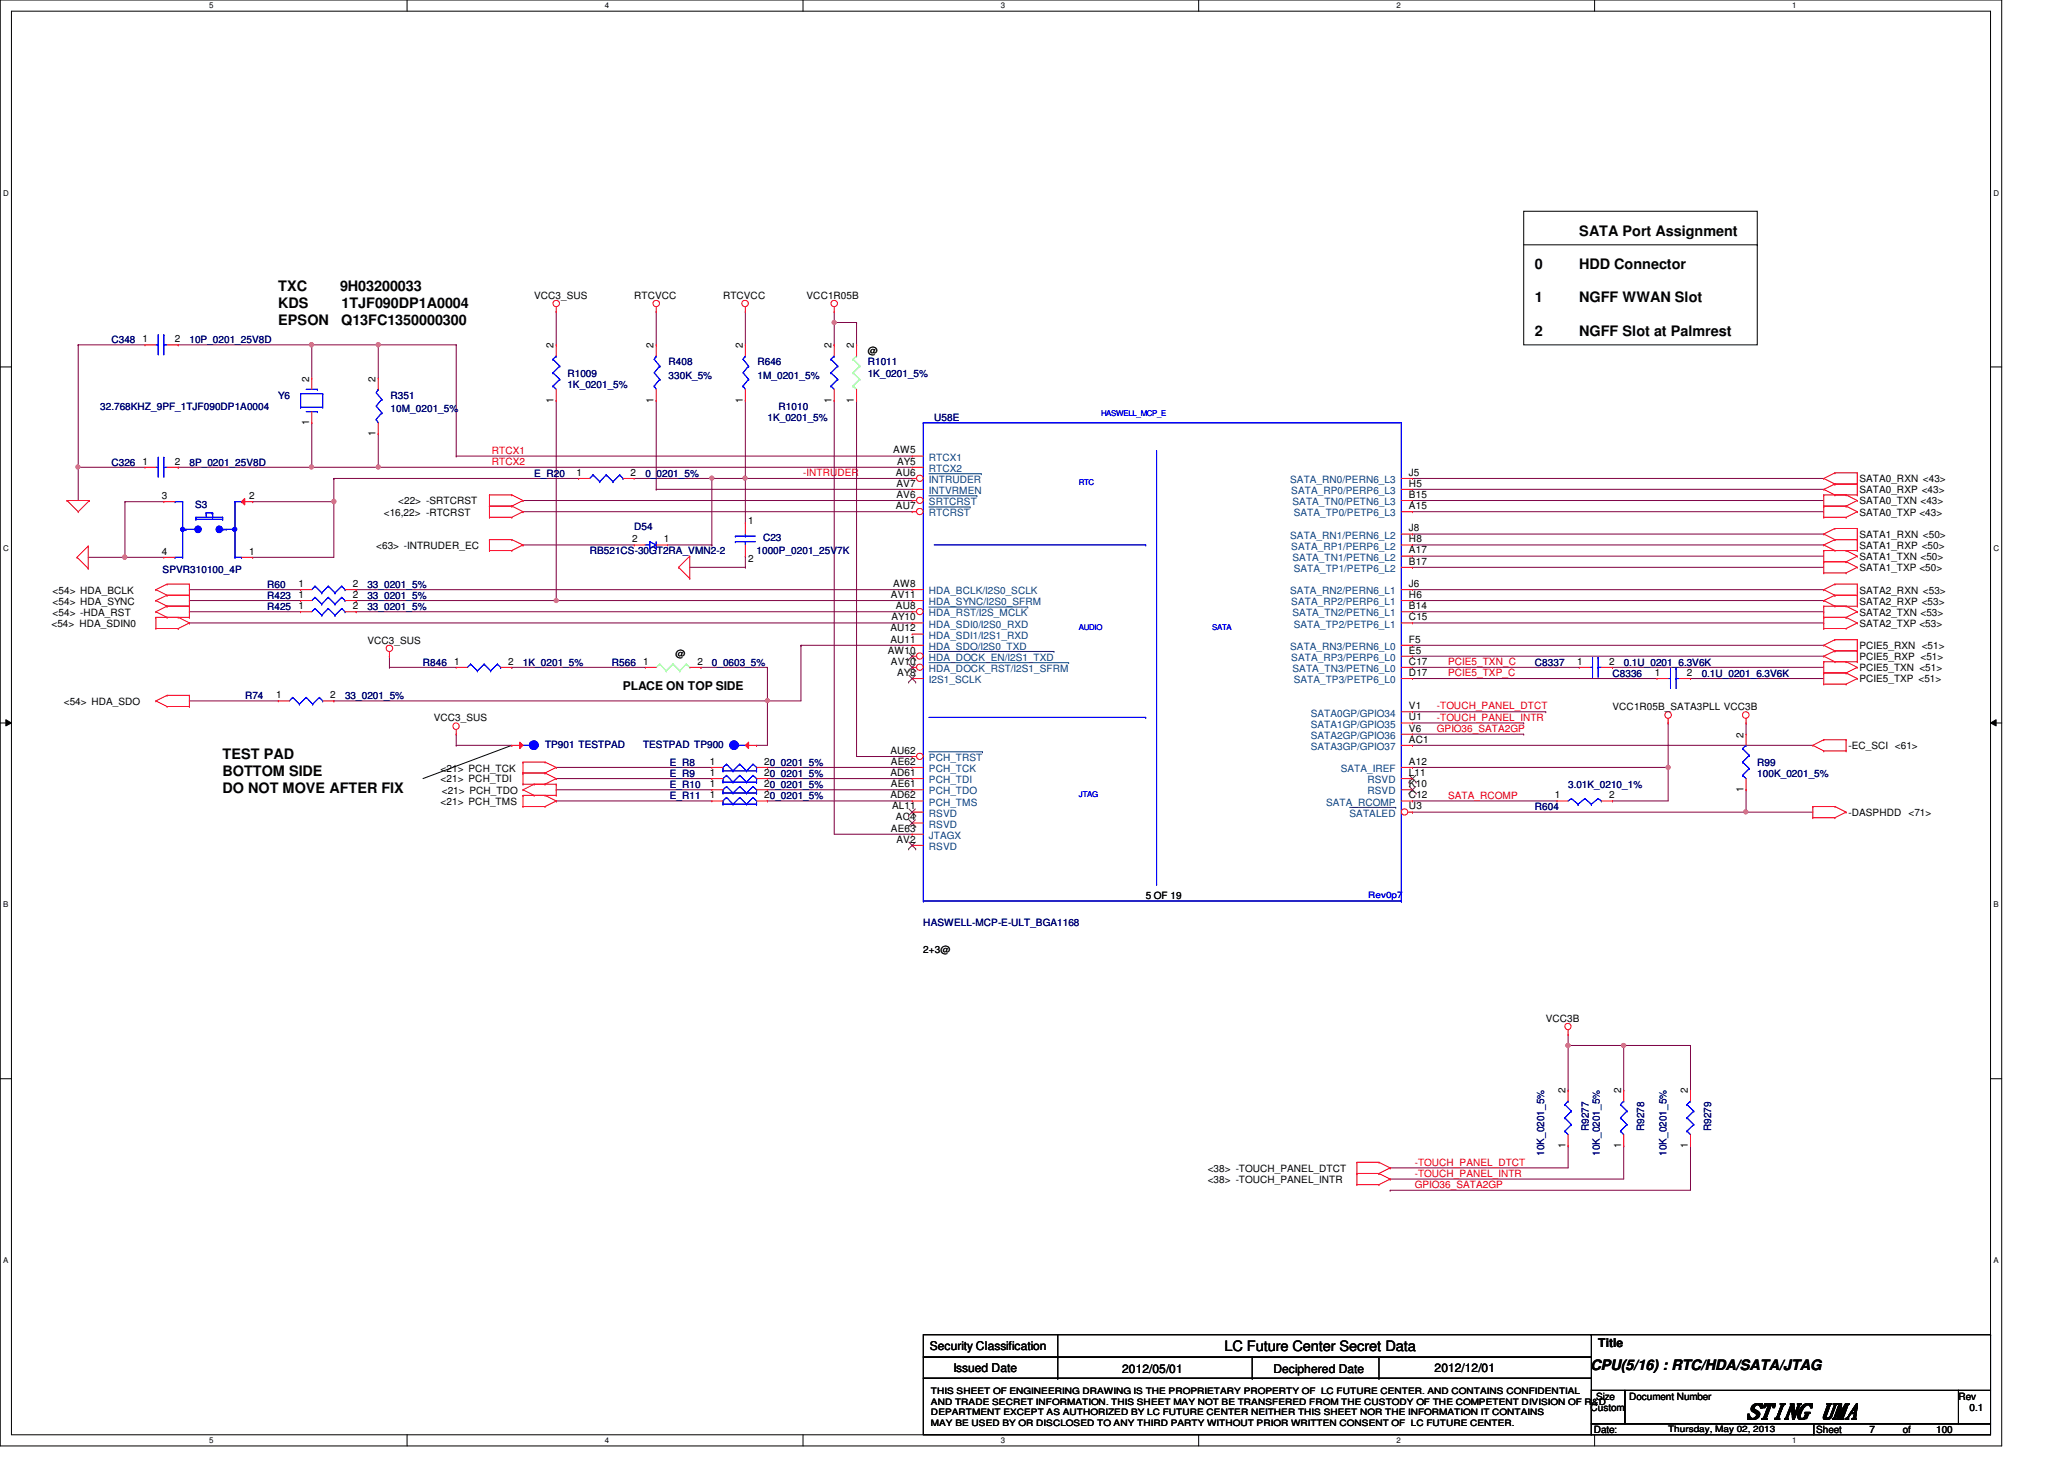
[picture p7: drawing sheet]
<svg xmlns="http://www.w3.org/2000/svg" width="297mm" height="210mm" viewBox="0 0 297 210" stroke-linecap="round" stroke-linejoin="round" font-family="sans-serif">
<defs><g id="words">
<text font-size="3" x="251.4" y="204">STING UMA</text>
<g font-size="2.1">
<text x="227.3" y="33.9">SATA Port Assignment</text>
<text x="40" y="41.9">TXC</text>
<text x="48.9" y="41.9">9H03200033</text>
<text x="220.9" y="38.7">0</text>
<text x="227.3" y="38.7">HDD Connector</text>
<text x="40" y="44.4">KDS</text>
<text x="40" y="46.8">EPSON</text>
<text x="49.1" y="46.8">Q13FC1350000300</text>
<text x="49.1" y="44.4">1TJF090DP1A0004</text>
<text x="220.9" y="43.5">1</text>
<text x="227.3" y="43.5">NGFF WWAN Slot</text>
<text x="220.9" y="48.3">2</text>
<text x="227.3" y="48.3">NGFF Slot at Palmrest</text>
<text x="32" y="109.1">TEST PAD</text>
<text x="32" y="111.6">BOTTOM SIDE</text>
<text x="32" y="114">DO NOT MOVE AFTER FIX</text>
<text x="176.2" y="194.4">LC Future Center Secret Data</text>
<text x="228.9" y="197.1">CPU(5/16) : RTC/HDA/SATA/JTAG</text>
</g>
<g font-size="1.7">
<text x="89.7" y="99.2">PLACE ON TOP SIDE</text>
<text x="133.8" y="194.3">Security Classification</text>
<text x="137.2" y="197.3">Issued Date</text>
<text x="161.5" y="197.5">2012/05/01</text>
<text x="183.3" y="197.5">Deciphered Date</text>
<text x="206.5" y="197.3">2012/12/01</text>
<text x="230" y="193.8">Title</text>
</g>
<g font-size="1.4">
<text x="76.9" y="43">VCC3_SUS</text>
<text x="91.3" y="43">RTCVCC</text>
<text x="104.1" y="43">RTCVCC</text>
<text x="116.1" y="43">VCC1R05B</text>
<text x="20.5" y="49.2">1</text>
<text x="25.1" y="49.2">2</text>
<text x="79.7" y="50.1" transform="rotate(-90 79.7 50.1)">2</text>
<text x="94.1" y="50.1" transform="rotate(-90 94.1 50.1)">2</text>
<text x="106.9" y="50.1" transform="rotate(-90 106.9 50.1)">2</text>
<text x="119.7" y="50.1" transform="rotate(-90 119.7 50.1)">2</text>
<text x="122.9" y="50.1" transform="rotate(-90 122.9 50.1)">2</text>
<text x="124.9" y="51">@</text>
<text x="44.5" y="54.9" transform="rotate(-90 44.5 54.9)">2</text>
<text x="54.1" y="54.9" transform="rotate(-90 54.1 54.9)">2</text>
<text x="79.7" y="57.9" transform="rotate(-90 79.7 57.9)">1</text>
<text x="94.1" y="57.9" transform="rotate(-90 94.1 57.9)">1</text>
<text x="106.9" y="57.9" transform="rotate(-90 106.9 57.9)">1</text>
<text x="119.7" y="57.9" transform="rotate(-90 119.7 57.9)">1</text>
<text x="122.9" y="57.9" transform="rotate(-90 122.9 57.9)">1</text>
<text x="44.5" y="61.1" transform="rotate(-90 44.5 61.1)">1</text>
<text x="54.1" y="62.7" transform="rotate(-90 54.1 62.7)">1</text>
<text x="128.6" y="65.2">AW5</text>
<text x="20.5" y="66.8">1</text>
<text x="23.3" y="71.8">3</text>
<text x="25.1" y="66.8">2</text>
<text x="35.9" y="71.8">2</text>
<text x="83" y="68.5">1</text>
<text x="90.8" y="68.5">2</text>
<text x="128.9" y="68.5">AU6</text>
<text x="129" y="70">AV7</text>
<text x="129" y="71.6">AV6</text>
<text x="129.1" y="66.8">AY5</text>
<text x="202.8" y="68.5">J5</text>
<text x="202.8" y="70">H5</text>
<text x="202.8" y="71.6">B15</text>
<text x="267.6" y="69.4">SATA0_RXN &lt;43&gt;</text>
<text x="267.6" y="71">SATA0_RXP &lt;43&gt;</text>
<text x="55.2" y="74.2">&lt;16,22&gt; -RTCRST</text>
<text x="57.3" y="72.6">&lt;22&gt; -SRTCRST</text>
<text x="107.7" y="75.4">1</text>
<text x="128.9" y="73.2">AU7</text>
<text x="202.8" y="73.2">A15</text>
<text x="202.8" y="76.5">J8</text>
<text x="267.6" y="74.2">SATA0_TXP &lt;43&gt;</text>
<text x="267.6" y="72.6">SATA0_TXN &lt;43&gt;</text>
<text x="267.6" y="77.4">SATA1_RXN &lt;50&gt;</text>
<text x="23.3" y="79.8">4</text>
<text x="35.9" y="79.8">1</text>
<text x="54.1" y="79">&lt;63&gt; -INTRUDER_EC</text>
<text x="91" y="78">2</text>
<text x="95.5" y="78">1</text>
<text x="107.7" y="80.9">2</text>
<text x="202.8" y="78">H8</text>
<text x="202.8" y="79.6">A17</text>
<text x="202.8" y="81.2">B17</text>
<text x="267.6" y="82.2">SATA1_TXP &lt;50&gt;</text>
<text x="267.6" y="80.6">SATA1_TXN &lt;50&gt;</text>
<text x="267.6" y="79">SATA1_RXP &lt;50&gt;</text>
<text x="7.6" y="85.4">&lt;54&gt; HDA_BCLK</text>
<text x="7.6" y="87">&lt;54&gt; HDA_SYNC</text>
<text x="7.6" y="88.6">&lt;54&gt; -HDA_RST</text>
<text x="43" y="84.5">1</text>
<text x="43" y="86">1</text>
<text x="43" y="87.6">1</text>
<text x="50.8" y="84.5">2</text>
<text x="50.8" y="86">2</text>
<text x="50.8" y="87.6">2</text>
<text x="128.2" y="86">AV11</text>
<text x="128.3" y="89.2">AY10</text>
<text x="128.6" y="84.5">AW8</text>
<text x="128.9" y="87.6">AU8</text>
<text x="202.8" y="86">H6</text>
<text x="202.8" y="84.5">J6</text>
<text x="202.8" y="87.6">B14</text>
<text x="202.8" y="89.2">C15</text>
<text x="267.6" y="88.6">SATA2_TXN &lt;53&gt;</text>
<text x="267.6" y="85.4">SATA2_RXN &lt;53&gt;</text>
<text x="267.6" y="87">SATA2_RXP &lt;53&gt;</text>
<text x="7.4" y="90.2">&lt;54&gt; HDA_SDIN0</text>
<text x="52.9" y="92.6">VCC3_SUS</text>
<text x="65.4" y="95.6">1</text>
<text x="73.1" y="95.6">2</text>
<text x="92.5" y="95.6">1</text>
<text x="97.2" y="94.5">@</text>
<text x="100.4" y="95.6">2</text>
<text x="127.8" y="94">AW10</text>
<text x="128.1" y="92.5">AU11</text>
<text x="128.1" y="90.8">AU12</text>
<text x="128.2" y="95.6">AV10</text>
<text x="202.8" y="92.5">F5</text>
<text x="202.8" y="94">E5</text>
<text x="202.8" y="95.6">C17</text>
<text x="227" y="95.6">1</text>
<text x="231.6" y="95.6">2</text>
<text x="267.6" y="95">PCIE5_RXP &lt;51&gt;</text>
<text x="267.6" y="93.4">PCIE5_RXN &lt;51&gt;</text>
<text x="267.6" y="90.2">SATA2_TXP &lt;53&gt;</text>
<text x="9.2" y="101.4">&lt;54&gt; HDA_SDO</text>
<text x="39.7" y="100.5">1</text>
<text x="47.5" y="100.5">2</text>
<text x="129.1" y="97.2">AY8</text>
<text x="202.8" y="97.2">D17</text>
<text x="238.2" y="97.2">1</text>
<text x="242.8" y="97.2">2</text>
<text x="267.6" y="96.6">PCIE5_TXN &lt;51&gt;</text>
<text x="267.6" y="98.2">PCIE5_TXP &lt;51&gt;</text>
<text x="62.4" y="103.8">VCC3_SUS</text>
<text x="202.8" y="102">V1</text>
<text x="202.8" y="103.6">U1</text>
<text x="202.8" y="105.2">V6</text>
<text x="202.8" y="106.8">AC1</text>
<text x="232.1" y="102.2">VCC1R05B_SATA3PLL VCC3B</text>
<text x="250.9" y="106.1" transform="rotate(-90 250.9 106.1)">2</text>
<text x="266" y="107.8">-EC_SCI &lt;61&gt;</text>
<text x="63.4" y="111">&lt;21&gt; PCH_TCK</text>
<text x="63.4" y="112.6">&lt;21&gt; PCH_TDI</text>
<text x="102.1" y="110">1</text>
<text x="102.1" y="111.6">1</text>
<text x="102.1" y="113.2">1</text>
<text x="110" y="110">20_0201_5%</text>
<text x="110" y="111.6">20_0201_5%</text>
<text x="110" y="113.2">20_0201_5%</text>
<text x="128.1" y="108.5">AU62</text>
<text x="128.1" y="111.6">AD61</text>
<text x="128.2" y="110">AE62</text>
<text x="128.2" y="113.2">AE61</text>
<text x="202.8" y="110">A12</text>
<text x="202.8" y="113.2">K10</text>
<text x="202.8" y="111.6">L11</text>
<text x="250.9" y="113.9" transform="rotate(-90 250.9 113.9)">1</text>
<text x="63.4" y="115.8">&lt;21&gt; PCH_TMS</text>
<text x="63.6" y="114.2">&lt;21&gt; PCH_TDO</text>
<text x="102.1" y="114.9">1</text>
<text x="110" y="114.9">20_0201_5%</text>
<text x="128.1" y="114.9">AD62</text>
<text x="128.2" y="119.6">AE63</text>
<text x="128.4" y="116.5">AL11</text>
<text x="128.9" y="118">AC4</text>
<text x="202.8" y="114.9">C12</text>
<text x="202.8" y="116.5">U3</text>
<text x="223.8" y="114.9">1</text>
<text x="231.6" y="114.9">2</text>
<text x="266" y="117.4">-DASPHDD</text>
<text x="274.7" y="117.4">&lt;71&gt;</text>
<text x="129" y="121.2">AV2</text>
<text x="164.9" y="129.4">5 OF 19</text>
<text x="132.9" y="137.1">2+3@</text>
<text x="222.5" y="147">VCC3B</text>
<text x="225.3" y="157.3" transform="rotate(-90 225.3 157.3)">2</text>
<text x="233.3" y="157.3" transform="rotate(-90 233.3 157.3)">2</text>
<text x="242.9" y="157.3" transform="rotate(-90 242.9 157.3)">2</text>
<text x="225.3" y="165.1" transform="rotate(-90 225.3 165.1)">1</text>
<text x="233.3" y="165.1" transform="rotate(-90 233.3 165.1)">1</text>
<text x="242.9" y="165.1" transform="rotate(-90 242.9 165.1)">1</text>
<text x="173.8" y="168.6">&lt;38&gt; -TOUCH_PANEL_DTCT</text>
<text x="173.8" y="170.2">&lt;38&gt; -TOUCH_PANEL_INTR</text>
<text x="228.9" y="203">Custom</text>
<text x="229.7" y="201.4">Size</text>
<text x="234.5" y="201.4">Document Number</text>
<text x="281.9" y="201.4">Rev</text>
<text x="283.5" y="203">0.1</text>
<text x="229.4" y="206.2">Date:</text>
<text x="261.4" y="206.2">Sheet</text>
<text x="269" y="206.2">7</text>
<text x="273.9" y="206.2">of</text>
<text x="278.6" y="206.2">100</text>
</g>
<g font-size="1.4" fill="#000080">
<text x="16" y="49.4">C348</text>
<text x="27.3" y="49.4">10P_0201_25V8D</text>
<text x="96.2" y="52.6">R408</text>
<text x="109" y="52.6">R646</text>
<text x="124.9" y="52.6">R1011</text>
<text x="14.4" y="59">32.768KHZ_9PF_1TJF090DP1A0004</text>
<text x="40" y="57.4">Y6</text>
<text x="56.2" y="57.4">R351</text>
<text x="56.2" y="59.3">10M_0201_5%</text>
<text x="81.7" y="54.2">R1009</text>
<text x="81.7" y="55.8">1K_0201_5%</text>
<text x="96.2" y="54.5">330K_5%</text>
<text x="109" y="54.5">1M_0201_5%</text>
<text x="112.1" y="59">R1010</text>
<text x="124.9" y="54.2">1K_0201_5%</text>
<text x="110.4" y="60.6">1K_0201_5%</text>
<text x="134.4" y="60.6">U58E</text>
<text x="16" y="67">C326</text>
<text x="27.3" y="67">8P_0201_25V8D</text>
<text x="76.9" y="68.6">E_R20</text>
<text x="92.9" y="68.6">0_0201_5%</text>
<text x="28.1" y="73.1">S3</text>
<text x="91.3" y="76.2">D54</text>
<text x="109.8" y="77.9">C23</text>
<text x="23.4" y="82.5">SPVR310100_4P</text>
<text x="84.9" y="79.8">RB521CS-30GT2RA_VMN2-2</text>
<text x="108.9" y="79.8">1000P_0201_25V7K</text>
<text x="38.4" y="84.6">R60</text>
<text x="38.4" y="86.2">R423</text>
<text x="38.4" y="87.8">R425</text>
<text x="52.9" y="86.2">33_0201_5%</text>
<text x="52.9" y="87.8">33_0201_5%</text>
<text x="52.9" y="84.6">33_0201_5%</text>
<text x="60.9" y="95.8">R846</text>
<text x="75.3" y="95.8">1K_0201_5%</text>
<text x="88" y="95.8">R566</text>
<text x="102.4" y="95.8">0_0603_5%</text>
<text x="220.9" y="95.8">C8337</text>
<text x="233.7" y="95.8">0.1U_0201_6.3V6K</text>
<text x="35.3" y="100.6">R74</text>
<text x="49.7" y="100.6">33_0201_5%</text>
<text x="232.1" y="97.4">C8336</text>
<text x="244.9" y="97.4">0.1U_0201_6.3V6K</text>
<text x="78.4" y="107.6">TP901 TESTPAD</text>
<text x="92.5" y="107.6">TESTPAD TP900</text>
<text x="96.4" y="110.2">E_R8</text>
<text x="96.4" y="111.8">E_R9</text>
<text x="96.4" y="113.4">E_R10</text>
<text x="225.7" y="113.4">3.01K_0210_1%</text>
<text x="252.9" y="110.2">R99</text>
<text x="252.9" y="111.8">100K_0201_5%</text>
<text x="96.4" y="115">E_R11</text>
<text x="220.9" y="116.6">R604</text>
<text x="132.9" y="133.2">HASWELL-MCP-E-ULT_BGA1168</text>
<text x="222.2" y="166.3" transform="rotate(-90 222.2 166.3)">10K_0201_5%</text>
<text x="228.6" y="162.7" transform="rotate(-90 228.6 162.7)">R9277</text>
<text x="230.2" y="166.3" transform="rotate(-90 230.2 166.3)">10K_0201_5%</text>
<text x="236.6" y="162.7" transform="rotate(-90 236.6 162.7)">R9278</text>
<text x="239.8" y="166.3" transform="rotate(-90 239.8 166.3)">10K_0201_5%</text>
<text x="246.2" y="162.7" transform="rotate(-90 246.2 162.7)">R9279</text>
</g>
<g font-size="1.4" fill="#f00">
<text x="70.8" y="65.3">RTCX1</text>
<text x="70.8" y="66.9">RTCX2</text>
<text x="115.6" y="68.5">-INTRUDER</text>
<text x="208.4" y="95.7">PCIE5_TXN_C</text>
<text x="208.4" y="97.3">PCIE5_TXP_C</text>
<text x="206.8" y="102.1">-TOUCH_PANEL_DTCT</text>
<text x="206.8" y="103.7">-TOUCH_PANEL_INTR</text>
<text x="206.8" y="105.3">GPIO36_SATA2GP</text>
<text x="208.4" y="114.9">SATA_RCOMP</text>
<text x="203.6" y="167.7">-TOUCH_PANEL_DTCT</text>
<text x="203.6" y="169.3">-TOUCH_PANEL_INTR</text>
<text x="203.6" y="170.9">GPIO36_SATA2GP</text>
</g>
<g font-size="1.4" fill="#004080">
<text x="133.7" y="71.1">INTVRMEN</text>
<text x="133.7" y="66.3">RTCX1</text>
<text x="133.7" y="69.5">INTRUDER</text>
<text x="133.7" y="67.9">RTCX2</text>
<text x="185.7" y="69.5">SATA_RN0/PERN6_L3</text>
<text x="185.8" y="71.1">SATA_RP0/PERP6_L3</text>
<text x="133.7" y="72.7">SRTCRST</text>
<text x="133.7" y="74.3">RTCRST</text>
<text x="185.7" y="77.5">SATA_RN1/PERN6_L2</text>
<text x="186" y="72.7">SATA_TN0/PETN6_L3</text>
<text x="186.2" y="74.3">SATA_TP0/PETP6_L3</text>
<text x="185.8" y="79.1">SATA_RP1/PERP6_L2</text>
<text x="186" y="80.7">SATA_TN1/PETN6_L2</text>
<text x="186.2" y="82.3">SATA_TP1/PETP6_L2</text>
<text x="133.7" y="85.5">HDA_BCLK/I2S0_SCLK</text>
<text x="133.7" y="87.1">HDA_SYNC/I2S0_SFRM</text>
<text x="133.7" y="88.7">HDA_RST/I2S_MCLK</text>
<text x="185.7" y="85.5">SATA_RN2/PERN6_L1</text>
<text x="185.8" y="87.1">SATA_RP2/PERP6_L1</text>
<text x="186" y="88.7">SATA_TN2/PETN6_L1</text>
<text x="133.7" y="90.3">HDA_SDI0/I2S0_RXD</text>
<text x="133.7" y="93.5">HDA_SDO/I2S0_TXD</text>
<text x="133.7" y="91.9">HDA_SDI1/I2S1_RXD</text>
<text x="133.7" y="95.1">HDA_DOCK_EN/I2S1_TXD</text>
<text x="185.7" y="93.5">SATA_RN3/PERN6_L0</text>
<text x="185.8" y="95.1">SATA_RP3/PERP6_L0</text>
<text x="186.2" y="90.3">SATA_TP2/PETP6_L1</text>
<text x="133.7" y="98.3">I2S1_SCLK</text>
<text x="133.7" y="96.7">HDA_DOCK_RST/I2S1_SFRM</text>
<text x="186" y="96.7">SATA_TN3/PETN6_L0</text>
<text x="186.2" y="98.3">SATA_TP3/PETP6_L0</text>
<text x="188.6" y="103.1">SATA0GP/GPIO34</text>
<text x="188.6" y="104.7">SATA1GP/GPIO35</text>
<text x="188.6" y="106.3">SATA2GP/GPIO36</text>
<text x="188.6" y="107.9">SATA3GP/GPIO37</text>
<text x="133.7" y="109.5">PCH_TRST</text>
<text x="133.7" y="111.1">PCH_TCK</text>
<text x="133.7" y="112.7">PCH_TDI</text>
<text x="193" y="111.1">SATA_IREF</text>
<text x="196.8" y="112.7">RSVD</text>
<text x="133.7" y="117.5">RSVD</text>
<text x="133.7" y="119.1">RSVD</text>
<text x="133.7" y="114.3">PCH_TDO</text>
<text x="133.7" y="115.9">PCH_TMS</text>
<text x="190.8" y="115.9">SATA_RCOMP</text>
<text x="194.2" y="117.5">SATALED</text>
<text x="196.8" y="114.3">RSVD</text>
<text x="133.7" y="120.7">JTAGX</text>
<text x="133.7" y="122.3">RSVD</text>
</g>
<text font-size="1.3" fill="#00f" x="196.9" y="129.2">Rev0p7</text>
<g font-size="1.3">
<text x="134" y="200.6">THIS SHEET OF ENGINEERING DRAWING IS THE PROPRIETARY PROPERTY OF LC FUTURE CENTER. AND CONTAINS CONFIDENTIAL</text>
<text x="134" y="202.1">AND TRADE SECRET INFORMATION. THIS SHEET MAY NOT BE TRANSFERED FROM THE CUSTODY OF THE COMPETENT DIVISION OF R&amp;D</text>
<text x="134" y="203.6">DEPARTMENT EXCEPT AS AUTHORIZED BY LC FUTURE CENTER NEITHER THIS SHEET NOR THE INFORMATION IT CONTAINS</text>
<text x="134" y="205.1">MAY BE USED BY OR DISCLOSED TO ANY THIRD PARTY WITHOUT PRIOR WRITTEN CONSENT OF LC FUTURE CENTER.</text>
<text x="240.1" y="206">Thursday, May 02, 2013</text>
</g>
<g font-size="1.1">
<text x="30.1" y="1.1">5</text>
<text x="87" y="1.1">4</text>
<text x="144" y="1.1">3</text>
<text x="201" y="1.1">2</text>
<text x="257.9" y="1.1">1</text>
<text x=".5" y="28.2">D</text>
<text x="286.9" y="28.2">D</text>
<text x=".5" y="79.3">C</text>
<text x="286.9" y="79.3">C</text>
<text x=".5" y="130.6">B</text>
<text x="286.9" y="130.6">B</text>
<text x=".5" y="181.7">A</text>
<text x="286.9" y="181.7">A</text>
<text x="30.1" y="207.6">5</text>
<text x="87" y="207.6">4</text>
<text x="144" y="207.6">3</text>
<text x="201" y="207.6">2</text>
<text x="257.9" y="207.6">1</text>
</g>
<g font-size="1.1" fill="#00f">
<text x="158.5" y="59.9">HASWELL_MCP_E</text>
<text x="155.3" y="69.8">RTC</text>
<text x="155.3" y="90.6">AUDIO</text>
<text x="174.5" y="90.6">SATA</text>
<text x="155.3" y="114.6">JTAG</text>
</g>
</g></defs>
<path d="M0 0h288.1v208h-288.1zM1.6 1.6h284.9v204.8h-284.9z" fill="none" stroke="#000" stroke-width=".14"/>
<g fill="#fff">
<path d="M30.1 .2h.6v1.2h-.6z"/>
<path d="M30.1 206.6h.6v1.2h-.6z"/>
</g>
<path d="M58.6 0v1.6M58.6 206.4v1.6" fill="none" stroke="#000" stroke-width=".14"/>
<g fill="#fff">
<path d="M87 .2h.6v1.2h-.6z"/>
<path d="M87 206.6h.6v1.2h-.6z"/>
</g>
<path d="M115.6 0v1.6M115.6 206.4v1.6" fill="none" stroke="#000" stroke-width=".14"/>
<g fill="#fff">
<path d="M144 .2h.6v1.2h-.6z"/>
<path d="M144 206.6h.6v1.2h-.6z"/>
</g>
<path d="M172.5 0v1.6M172.5 206.4v1.6" fill="none" stroke="#000" stroke-width=".14"/>
<g fill="#fff">
<path d="M201 .2h.5v1.2h-.5z"/>
<path d="M201 206.6h.5v1.2h-.5z"/>
</g>
<path d="M229.5 0v1.6M229.5 206.4v1.6" fill="none" stroke="#000" stroke-width=".14"/>
<g fill="#fff">
<path d="M257.9 .2h.6v1.2h-.6z"/>
<path d="M257.9 206.6h.6v1.2h-.6z"/>
<path d="M.5 27.2h.7v1.2h-.7z"/>
<path d="M286.9 27.2h.8v1.2h-.8z"/>
<path d="M.5 78.4h.7v1.1h-.7z"/>
<path d="M286.9 78.4h.8v1.1h-.8z"/>
</g>
<path d="M0 52.8h1.6M286.5 52.8h1.6" fill="none" stroke="#000" stroke-width=".14"/>
<g fill="#fff">
<path d="M.5 129.6h.7v1.2h-.7z"/>
<path d="M286.9 129.6h.7v1.2h-.7z"/>
</g>
<path d="M0 104h1.6M.8 103.5l.8 .5-.8 .4zM286.5 104l.8-.5v.9zM286.5 104h1.6" fill="none" stroke="#000" stroke-width=".14"/>
<path d="M.8 103.5l.8 .5-.8 .4zM286.5 104l.8-.5v.9z" fill="#000"/>
<g fill="#fff">
<path d="M.5 180.8h.7v1.1h-.7z"/>
<path d="M286.9 180.8h.7v1.1h-.7z"/>
</g>
<path d="M219.3 30.4h33.6v19.2h-33.6zM219.3 35.2h33.6M252.9 35.2h.1M73.7 107.2h.1M73.7 107.2l-12.8 4.8M0 155.2h1.6M286.5 155.2h1.6" fill="none" stroke="#000" stroke-width=".14"/>
<g fill="none" stroke="#800040" stroke-width=".14">
<path d="M203.3 73.6h.1M203.3 72h.1M203.3 70.4h.1M203.3 68.8h.1M203.3 73.6h59.2M203.3 72h59.2M203.3 70.4h59.2M203.3 68.8h59.2M232.1 115.2h.1M232.1 115.2h8M251.3 104h.1M251.3 116.8h.1"/>
<path d="M251.3 104v1.6M251.3 116.8h9.6"/>
</g>
<circle cx="251.2" cy="116.8" r=".3" fill="#f0f"/>
<circle cx="251.2" cy="116.8" r=".3" fill="none" stroke="#f0f" stroke-width=".14"/>
<path d="M203.3 115.2h.1M203.3 116.8h.1M203.3 110.4h.1M203.3 115.2h20.8M203.3 110.4h36.8M240.1 110.4h.1M240.1 110.4v4.8M251.3 113.6h.1M251.3 113.6v3.2h-48" fill="none" stroke="#800040" stroke-width=".14"/>
<circle cx="240.1" cy="110.4" r=".3" fill="#f0f"/>
<circle cx="240.1" cy="110.4" r=".3" fill="none" stroke="#f0f" stroke-width=".14"/>
<path d="M44.9 49.6h.1M44.9 49.6v4.8M27.3 84.8h.1M27.3 84.8h16M240.1 104h.1M240.1 104v6.4" fill="none" stroke="#800040" stroke-width=".14"/>
<circle cx="44.8" cy="49.6" r=".31" fill="#f0f"/>
<circle cx="44.8" cy="49.6" r=".31" fill="none" stroke="#f0f" stroke-width=".14"/>
<path d="M44.9 49.6h.1M44.9 49.6h9.5M54.4 49.6h.1M54.4 49.6v4.8M27.3 86.4h.1M27.3 86.4h16" fill="none" stroke="#800040" stroke-width=".14"/>
<circle cx="54.4" cy="49.6" r=".31" fill="#f0f"/>
<circle cx="54.4" cy="49.6" r=".31" fill="none" stroke="#f0f" stroke-width=".14"/>
<path d="M11.3 49.6h.1M11.3 49.6h9.6M11.3 67.2h.1M11.3 67.2h9.6M44.9 67.2h.1M44.9 67.2h9.5M27.3 88h.1M27.3 89.6h.1M27.3 88h16M27.3 89.6h104" fill="none" stroke="#800040" stroke-width=".14"/>
<circle cx="44.8" cy="67.2" r=".3" fill="#f0f"/>
<circle cx="44.8" cy="67.2" r=".3" fill="none" stroke="#f0f" stroke-width=".14"/>
<path d="M25.7 49.6h.1M25.7 49.6h19.2M54.4 49.6h.1M54.4 49.6h11.3M65.7 65.6h.1M65.7 65.6h65.6M75.3 73.6h.1M75.3 72h.1M75.3 73.6h56M75.3 72h56M110.4 100.8h.1M110.4 100.8h4.9" fill="none" stroke="#800040" stroke-width=".14"/>
<circle cx="110.4" cy="100.8" r=".3" fill="#f0f"/>
<circle cx="110.4" cy="100.8" r=".3" fill="none" stroke="#f0f" stroke-width=".14"/>
<g fill="none" stroke="#800040" stroke-width=".14">
<path d="M94.4 44.8h.1M94.4 44.8v4.8M107.3 44.8h.1M107.3 44.8v4.8M48 72.2h.1M48 72.2v8M107.3 68.8h.1M107.3 68.8h24M56 96h.1M56 94.4h.1M56 96h9.7M56 94.4v1.6"/>
<path d="M73.7 96h.1M73.7 96h19.2M27.3 100.8h.1M27.3 100.8h12.7"/>
</g>
<circle cx="107.2" cy="68.8" r=".3" fill="#f0f"/>
<circle cx="107.2" cy="68.8" r=".3" fill="none" stroke="#f0f" stroke-width=".14"/>
<path d="M94.4 57.6h.1M94.4 57.6v12.8M54.4 67.2h.1M54.4 67.2h76.9M94.4 70.4h.1M94.4 70.4h36.9M108.9 107.2h.1M110.4 100.8h.1M110.4 100.8v6.4h-1.5" fill="none" stroke="#800040" stroke-width=".14"/>
<circle cx="54.4" cy="67.2" r=".3" fill="#f0f"/>
<circle cx="54.4" cy="67.2" r=".3" fill="none" stroke="#f0f" stroke-width=".14"/>
<g fill="none" stroke="#800040" stroke-width=".14">
<path d="M11.3 49.6h.1M11.3 49.6v22.4M65.7 49.6h.1M65.7 49.6v16M80 44.8h.1M80 44.8v4.8M11.3 67.2h.1M51.3 88h.1M51.3 88h80M80 86.4h.1M80 86.4h51.3M65.7 105.6h.1"/>
<path d="M65.7 105.6v1.6"/>
</g>
<circle cx="11.2" cy="67.2" r=".3" fill="#f0f"/>
<circle cx="11.2" cy="67.2" r=".3" fill="none" stroke="#f0f" stroke-width=".14"/>
<g fill="none" stroke="#800040" stroke-width=".14">
<path d="M80 57.6h.1M80 57.6v28.8M107.3 57.6h.1M107.3 57.6v11.2M25.7 67.2h.1M44.9 60.8h.1M44.9 60.8v6.4h-19.2M54.4 62.4h.1M54.4 62.4v4.8M51.3 84.8h.1M51.3 84.8h80M100.9 96h.1"/>
<path d="M100.9 96h9.5M110.4 96h.1M110.4 96v4.8"/>
</g>
<circle cx="80" cy="86.4" r=".3" fill="#f0f"/>
<circle cx="80" cy="86.4" r=".3" fill="none" stroke="#f0f" stroke-width=".14"/>
<g fill="none" stroke="#800040" stroke-width=".14">
<path d="M36.4 72.2h.1M36.4 72.2h11.6M203.3 78.4h.1M203.3 76.8h.1M203.3 78.4h59.2M203.3 76.8h59.2M51.3 86.4h.1M51.3 86.4h28.7M115.3 92.8h.1M115.3 92.8h16M115.3 92.8v8M203.3 81.6h.1"/>
<path d="M203.3 80h.1M203.3 94.4h.1M203.3 92.8h.1M203.3 96h.1M203.3 97.6h.1M203.3 92.8h59.2M203.3 81.6h59.2M203.3 80h59.2M203.3 94.4h59.2M203.3 96h24M203.3 97.6h35.2M232.1 96h.1"/>
<path d="M232.1 96h30.4M243.3 97.6h.1M243.3 97.6h19.2M48 100.8h.1M48 100.8h62.4M65.7 107.2h.1M65.7 107.2h8"/>
</g>
<circle cx="48" cy="72.2" r=".31" fill="#f0f"/>
<circle cx="48" cy="72.2" r=".31" fill="none" stroke="#f0f" stroke-width=".14"/>
<g fill="none" stroke="#800040" stroke-width=".14">
<path d="M18 72.2h.1M18 72.2h5.6M18 72.2v8M48 68.8h.1M48 68.8v3.4M18 80.2h.1M36.4 80.2h.1M36.4 80.2h11.6M203.3 84.8h59.2M203.3 86.4h59.2M203.3 88h59.2M203.3 89.6h59.2"/>
<path d="M262.5 84.8h.1M262.5 86.4h.1M262.5 88h.1M262.5 89.6h.1M203.3 107.2h.1M203.3 107.2h57.6"/>
</g>
<circle cx="17.9" cy="80.2" r=".31" fill="#f0f"/>
<circle cx="17.9" cy="80.2" r=".31" fill="none" stroke="#f0f" stroke-width=".14"/>
<g fill="none" stroke="#800040" stroke-width=".14">
<path d="M120.1 57.6h.1M120.1 46.4h.1M120.1 44.8v1.6M120.1 57.6v62.4M120.1 46.4h3.2M123.3 57.6h.1M123.3 46.4h.1M123.3 57.6v51.2M12.7 80.2h10.9M18 80.2h.1M80 113.6h.1M80 112h.1"/>
<path d="M80 110.4h.1M80 115.2h.1M80 113.6h22.4M80 112h22.4M80 110.4h22.4M80 115.2h22.4M110.4 110.4h.1M110.4 112h.1M110.4 113.6h.1M110.4 115.2h.1M110.4 113.6h20.9M110.4 112h20.9"/>
<path d="M110.4 110.4h20.9M110.4 115.2h20.9"/>
</g>
<circle cx="120.1" cy="46.4" r=".3" fill="#f0f"/>
<circle cx="120.1" cy="46.4" r=".3" fill="none" stroke="#f0f" stroke-width=".14"/>
<path d="M120.1 49.6h.1M120.1 46.4v3.2M123.3 49.6h.1M123.3 46.4v3.2M91.3 68.8h11.1M102.4 68.8h.1M123.3 108.8h8M131.3 108.8h.1M120.1 120h11.2M131.3 120h.1" fill="none" stroke="#800040" stroke-width=".14"/>
<circle cx="102.4" cy="68.8" r=".3" fill="#f0f"/>
<circle cx="102.4" cy="68.8" r=".3" fill="none" stroke="#f0f" stroke-width=".14"/>
<g fill="none" stroke="#800040" stroke-width=".14">
<path d="M48 68.8h.1M48 68.8h35.3M107.3 68.8h.1M107.3 68.8v6.4M99.3 81.6h8M107.3 81.6h.1M107.3 80h.1M107.3 80v1.6M203.3 102.4h19.2M203.3 104h16M203.3 105.6h16M219.3 104h.1"/>
<path d="M219.3 105.6h.1M222.5 102.4h.1M225.7 150.4h.1M225.7 148.8v1.6M225.7 150.4h8M233.7 150.4h.1M200.1 168h.1M200.1 169.6h.1M200.1 171.2h.1M225.7 164.8h.1M225.7 164.8v3.2h-25.6M233.7 164.8h.1"/>
<path d="M233.7 164.8v4.8h-33.6M243.3 164.8h.1M243.3 164.8v6.4h-43.2"/>
</g>
<circle cx="225.7" cy="150.4" r=".31" fill="#f0f"/>
<circle cx="225.7" cy="150.4" r=".31" fill="none" stroke="#f0f" stroke-width=".14"/>
<circle cx="233.7" cy="150.4" r=".31" fill="#f0f"/>
<circle cx="233.7" cy="150.4" r=".31" fill="none" stroke="#f0f" stroke-width=".14"/>
<path d="M75.3 78.4h.1M75.3 78.4h16M96.1 78.4h6.3M102.4 78.4h.1M107.3 68.8h.1M107.3 68.8h-4.9v9.6M225.7 156.8h.1M225.7 150.4v6.4M233.7 156.8h.1M243.3 150.4h.1M243.3 150.4v6.4M243.3 150.4h-9.6v6.4" fill="none" stroke="#800040" stroke-width=".14"/>
<g fill="none" stroke="#f00" stroke-width=".14">
<path d="M44.9 54.4h.1M44.9 54.4v1.6M44.9 59.2v1.6M80 44.8h.1M80 57.6h.1M80 49.6h.1M80 44.2v.6M80 49.6v1.6M80 56v1.6M94.4 44.8h.1M94.4 44.2v.6M107.3 44.8h.1"/>
<path d="M107.3 57.6h.1M107.3 49.6h.1M107.3 44.2v.6M107.3 49.6v1.6M107.3 56v1.6M120.1 44.8h.1M120.1 44.2v.6M9.6 72h.1M9.6 72h3.3M9.6 72l1.7 1.6M11.3 73.6h.1M12.7 78.6h.1"/>
<path d="M12.7 78.6v3.2M12.7 78.6l-1.6 1.6M12.9 72h.1M12.9 72l-1.6 1.6M44.9 60.8h.1M70.4 72.8h.1M70.4 74.4h.1M70.4 71.2h.1M70.4 77.6h.1M70.4 79.2h.1M70.4 72.8h3.3M70.4 74.4h3.3"/>
<path d="M70.4 71.2h3.3M70.4 71.2v3.2M70.4 77.6v1.6M70.4 79.2h3.3M70.4 77.6h3.3M73.7 72.8h.1M73.7 74.4h.1M73.7 71.2h.1M73.7 77.6h.1M73.7 79.2h.1M73.7 72.8l1.6 .8M73.7 71.2l1.6 .8"/>
<path d="M73.7 77.6l1.6 .8M75.3 73.6h.1M75.3 72h.1M75.3 78.4h.1M75.3 73.6l-1.6 .8M75.3 72l-1.6 .8M75.3 78.4l-1.6 .8M91.3 78.4h.1M91.3 78.4h1.6M94.4 78.4h1.7M96.1 78.4h.1M262.5 74.4h.1"/>
<path d="M262.5 72.8h.1M262.5 71.2h.1M262.5 68.8h.1M262.5 70.4h.1M262.5 79.2h.1M262.5 76.8h.1M262.5 78.4h.1M262.5 72.8h3.2M262.5 74.4h3.2M262.5 71.2v3.2M262.5 79.2v3.2M262.5 71.2h4.8"/>
<path d="M262.5 68.8l1.6 .8M262.5 70.4l1.6 .8M262.5 79.2h4.8M262.5 76.8l1.6 .8M262.5 78.4l1.6 .8M264.1 68h.1M264.1 69.6h.1M264.1 71.2h.1M264.1 76h.1M264.1 77.6h.1M264.1 79.2h.1M264.1 68l-1.6 .8"/>
<path d="M264.1 68h3.2M264.1 69.6h3.2M264.1 69.6l-1.6 .8M264.1 76l-1.6 .8M264.1 76h3.2M264.1 77.6h3.2M264.1 77.6l-1.6 .8M265.7 72.8h.1M265.7 74.4h.1M265.7 71.2h.1M265.7 79.2h.1M265.7 72.8l1.6 .8"/>
<path d="M265.7 71.2l1.6 .8M265.7 79.2l1.6 .8M267.3 73.6h.1M267.3 72h.1M267.3 68h.1M267.3 69.6h.1M267.3 71.2h.1M267.3 76h.1M267.3 77.6h.1M267.3 79.2h.1M267.3 73.6l-1.6 .8M267.3 72l-1.6 .8"/>
<path d="M267.3 68v3.2M267.3 76v3.2M11.1 80.2h.1M11.1 80.2l1.6 1.6M12.7 81.8h.1M22.4 84.8h.1M22.4 86.4h.1M22.4 88h.1M22.4 90.4h.1M22.4 88.8h.1M22.4 84.8l1.6 .8M22.4 86.4l1.6 .8"/>
<path d="M22.4 88.8h4.9M22.4 88l1.6 .8M22.4 90.4h3.3M22.4 88.8v1.6M24 84h.1M24 85.6h.1M24 87.2h.1M24 88.8h.1M24 84l-1.6 .8M24 84h3.3M24 85.6h3.3M24 85.6l-1.6 .8"/>
<path d="M24 87.2h3.3M24 87.2l-1.6 .8M25.7 88.8h.1M25.7 90.4h.1M25.7 88.8l1.6 .8M27.3 84h.1M27.3 85.6h.1M27.3 87.2h.1M27.3 88.8h.1M27.3 89.6h.1M27.3 84v4.8M27.3 89.6l-1.6 .8"/>
<path d="M43.3 84.8h.1M43.3 84.8h1.6M49.7 84.8h1.6M51.3 84.8h.1M56 94.4h.1M56 93.8v.6M92.9 96h.1M92.9 96h1.5M97.7 81.6h.1M97.7 81.6l1.6 1.6M99.3 80h.1M99.3 83.2h.1"/>
<path d="M99.3 80v3.2M99.3 80l-1.6 1.6M99.3 96h1.6M100.9 96h.1M262.5 82.4h.1M262.5 80.8h.1M262.5 94.4h.1M262.5 92.8h.1M262.5 96.8h.1M262.5 95.2h.1M262.5 98.4h.1M262.5 90.4h.1"/>
<path d="M262.5 88.8h.1M262.5 87.2h.1M262.5 84.8h.1M262.5 86.4h.1M262.5 87.2v3.2M262.5 95.2v3.2M262.5 87.2h4.8M262.5 88.8h3.2M262.5 90.4h3.2M262.5 80.8h3.2M262.5 82.4h3.2M262.5 95.2h4.8"/>
<path d="M262.5 94.4l1.6 .8M262.5 92.8l1.6 .8M262.5 96.8h3.2M262.5 98.4h3.2M262.5 84.8l1.6 .8M262.5 86.4l1.6 .8M264.1 93.6h.1M264.1 95.2h.1M264.1 92h.1M264.1 84h.1M264.1 85.6h.1M264.1 87.2h.1"/>
<path d="M264.1 84h3.2M264.1 85.6h3.2M264.1 93.6l-1.6 .8M264.1 93.6h3.2M264.1 92l-1.6 .8M264.1 92h3.2M264.1 84l-1.6 .8M264.1 85.6l-1.6 .8M265.7 80.8h.1M265.7 82.4h.1M265.7 95.2h.1M265.7 96.8h.1"/>
<path d="M265.7 98.4h.1M265.7 88.8h.1M265.7 90.4h.1M265.7 87.2h.1M265.7 80.8l1.6 .8M265.7 95.2l1.6 .8M265.7 96.8l1.6 .8M265.7 88.8l1.6 .8M265.7 87.2l1.6 .8M267.3 81.6h.1M267.3 80h.1M267.3 93.6h.1"/>
<path d="M267.3 95.2h.1M267.3 92h.1M267.3 96h.1M267.3 97.6h.1M267.3 89.6h.1M267.3 88h.1M267.3 84h.1M267.3 85.6h.1M267.3 87.2h.1M267.3 84v3.2M267.3 92v3.2M267.3 81.6l-1.6 .8"/>
<path d="M267.3 80l-1.6 .8M267.3 96l-1.6 .8M267.3 97.6l-1.6 .8M267.3 89.6l-1.6 .8M267.3 88l-1.6 .8M22.4 100.8h.1M22.4 100.8l1.6 .8M24 100h.1M24 101.6h.1M24 100l-1.6 .8M24 100h3.3M24 101.6h3.3"/>
<path d="M27.3 100h.1M27.3 101.6h.1M27.3 100v1.6M40 100.8h.1M40 100.8h1.7M46.4 100.8h1.6M48 100.8h.1M65.7 105.6h.1M65.7 105v.6M75.3 113.6h.1M75.3 111.2h.1M75.3 109.6h.1"/>
<path d="M75.3 116h.1M75.3 114.4h.1M75.3 112.8h.1M75.3 116h3.1M75.3 113.6l1.6 .8M75.3 112.8h4.7M75.3 114.4h4.7M75.3 109.6h3.1M75.3 111.2h3.1M75.3 109.6v3.2M75.3 114.4v1.6M76.9 112.8h.1"/>
<path d="M76.9 114.4h.1M76.9 112.8l-1.6 .8M78.4 109.6h.1M78.4 111.2h.1M78.4 114.4h.1M78.4 116h.1M78.4 112.8h.1M78.4 109.6l1.6 .8M78.4 114.4l1.6 .8M78.4 111.2l1.6 .8M80 112.8h.1M80 114.4h.1"/>
<path d="M80 110.4h.1M80 115.2h.1M80 112h.1M80 112.8v1.6M80 110.4l-1.6 .8M80 115.2l-1.6 .8M80 112l-1.6 .8M240.1 104h.1M240.1 103.4v.6M251.3 104h.1M251.3 103.4v.6M260.9 117.6h.1"/>
<path d="M260.9 116h.1M260.9 107.2h.1M260.9 116h3.2M260.9 117.6h3.2M260.9 116v1.6M260.9 107.2l1.6 .8M262.5 106.4h.1M262.5 108h.1M262.5 106.4l-1.6 .8M262.5 106.4h3.2M262.5 108h3.2M264.1 116h.1"/>
<path d="M264.1 117.6h.1M264.1 116l1.6 .8M265.7 116.8h.1M265.7 106.4h.1M265.7 108h.1M265.7 116.8l-1.6 .8M265.7 106.4v1.6M225.7 148.8h.1M225.7 156.8h.1M225.7 148.2v.6M225.7 156.8v1.6M243.3 156.8h.1"/>
<path d="M243.3 156.8v1.6M195.3 167.2h.1M195.3 168.8h.1M195.3 170.4h.1M195.3 167.2h3.2M195.3 167.2v3.2M195.3 168.8h3.2M195.3 170.4h3.2M198.5 167.2h.1M198.5 168.8h.1M198.5 170.4h.1M198.5 167.2l1.6 .8"/>
<path d="M198.5 168.8l1.6 .8M200.1 168h.1M200.1 169.6h.1M200.1 168l-1.6 .8M200.1 169.6l-1.6 .8M225.7 164.8h.1M225.7 163.2v1.6M243.3 164.8h.1M243.3 163.2v1.6"/>
<circle cx="80.1" cy="43.7" r=".46"/>
<circle cx="94.4" cy="43.7" r=".46"/>
<circle cx="107.2" cy="43.7" r=".46"/>
<circle cx="120.1" cy="43.7" r=".46"/>
<circle cx="56" cy="93.3" r=".46"/>
<circle cx="65.6" cy="104.5" r=".46"/>
<circle cx="240.1" cy="102.9" r=".47"/>
<circle cx="251.2" cy="102.9" r=".47"/>
<circle cx="225.6" cy="147.7" r=".45"/>
</g>
<g fill="none" stroke="#000" stroke-width=".14">
<path d="M132.9 192h96.1v3.2h-96.1zM132.9 195.2h96.1v3.1h-96.1zM132.9 198.3h96.1v8.1h-96.1zM152.2 195.2h.1M152.2 198.3h.1M152.2 192v6.3M180.2 198.3h.1M180.2 195.2v3.1M198.5 198.3h.1M198.5 195.2v3.1M228.9 192h57.6M286.5 192h.1"/>
<path d="M286.5 192v8M229 200h4.8v4.9h-4.8zM229 204.9h32v1.5h-32zM233.8 200h48.1v4.9h-48.1zM261 204.9h25.5v1.5h-25.5zM281.9 200h4.6v4.9h-4.6z"/>
</g>
<g fill="none" stroke="#00f" stroke-width=".14">
<path d="M43.3 56.6h.1M43.3 58.6h.1M43.3 58.6h3.1M43.3 56.6h3.1M43.3 56.6v2M44.1 59.2h1.6M44.1 56h1.6M45.7 59.2h.1M45.7 56h.1M46.4 58.6h.1M46.4 56.6h.1M46.4 56.6v2"/>
<path d="M79.6 55.5h.1M79.6 53.6h.1M79.6 51.7h.1M79.6 55.5l.4 .5M79.6 53.6l1 1M79.6 51.7l1 1M80 51.2h.1M80 51.2l-.4 .5M80.6 54.6h.1M80.6 52.7h.1M80.6 54.6l-1 .9M80.6 52.7l-1 .9"/>
<path d="M106.9 55.5h.1M106.9 55.5l.4 .5M107.3 51.2h.1M107.3 51.2l-.4 .5 .8 1M107.7 54.6h.1M107.7 52.7h.1M107.7 52.7l-.8 .9 .8 1M107.7 54.6l-.8 .9M92.9 78.4h.6M93.5 77.9h.1M93.5 78.4h.1M93.5 77.9v1l.9-.5"/>
<path d="M93.5 77.9l.9 .5M94.4 78.4h.1M94.4 78.9h.1M94.4 77.9v1M45.3 84.3h.1M45.3 84.3l-.4 .5M45.3 84.3l1 1M46.3 85.3h.1M47.2 84.3h.1M47.2 84.3l-.9 1M47.2 84.3l1 1M48.2 85.3h.1"/>
<path d="M49.2 84.3h.1M49.2 84.3l-1 1M49.2 84.3l.5 .5M49.7 84.8h.1M42.1 100.3h.1M42.1 100.3l-.4 .5M42.1 100.3l1 1M43.1 101.3h.1M44.1 100.3h.1M44.1 100.3l-1 1M44.1 100.3l.9 1M45 101.3h.1"/>
<path d="M46 100.3h.1M46 100.3l-1 1M46 100.3l.4 .5M46.4 100.8h.1M225.2 158.9h.1M225.2 158.9l.9 1M225.7 158.4h.1M225.7 158.4l-.5 .5M226.1 159.9h.1M226.1 159.9l-.9 .9M242.8 158.9h.1M242.8 158.9l1 1"/>
<path d="M243.3 158.4h.1M243.3 158.4l-.5 .5M243.8 159.9h.1M243.8 159.9l-1 .9M225.2 162.7h.1M225.2 160.8h.1M225.2 162.7l.5 .5M225.2 160.8l.9 1M226.1 161.8h.1M226.1 161.8l-.9 .9M242.8 162.7h.1M242.8 160.8h.1"/>
<path d="M242.8 162.7l.5 .5M242.8 160.8l1 1M243.8 161.8h.1M243.8 161.8l-1 .9"/>
</g>
<path d="M94.9 95.5h.1M94.9 95.5l-.5 .5M94.9 95.5l1 1M95.9 96.5h.1M96.9 95.5h.1M96.9 95.5l-1 1M96.9 95.5l.9 1M97.8 96.5h.1M98.8 95.5h.1M98.8 95.5l-1 1M98.8 95.5l.5 .5M99.3 96h.1" fill="none" stroke="#80ff80" stroke-width=".14"/>
<circle cx="105.6" cy="107.2" r=".62" fill="#00f"/>
<g fill="none" stroke="#00f" stroke-width=".14">
<path d="M106.3 107.2h.1M106.3 107.2h1"/>
<circle cx="105.6" cy="107.2" r=".62"/>
</g>
<circle cx="105.6" cy="107.2" r=".62" fill="#00f"/>
<g fill="none" stroke="#00f" stroke-width=".14">
<path d="M106.3 107.2h.1M106.3 107.2h1"/>
<circle cx="105.6" cy="107.2" r=".62"/>
</g>
<path d="M107.3 107.2l.4-.4v.9z" fill="#f00"/>
<g fill="none" stroke="#f00" stroke-width=".14">
<path d="M94.4 57.6h.1M94.4 49.6h.1M94.4 49.6v1.6M94.4 56v1.6M120.1 57.6h.1M120.1 49.6h.1M120.1 49.6v1.6M120.1 56v1.6M20.9 67.2h.1M20.9 67.2h1.5M24 67.2h1.7M25.7 67.2h.1"/>
<path d="M43.3 86.4h.1M43.3 86.4h1.6M49.7 86.4h1.6M51.3 86.4h.1M102.4 110.4h.1M102.4 110.4h1.7M107.3 107.2l.4-.4v.9zM107.3 107.2h1.6M108.9 107.2h.1M108.9 110.4h1.5M110.4 110.4h.1M224.1 115.2h.1"/>
<path d="M224.1 115.2h1.6M230.5 115.2h1.6M232.1 115.2h.1"/>
</g>
<g fill="none" stroke="#00f" stroke-width=".14">
<path d="M94.1 55.5h.1M94.1 55.5l.3 .5M94.4 51.2h.1M94.4 51.2l-.3 .5 .8 1M94.9 54.6h.1M94.9 52.7h.1M94.9 52.7l-.8 .9 .8 1M94.9 54.6l-.8 .9M119.6 55.5h.1M119.6 53.6h.1M119.6 51.7h.1M119.6 55.5l.5 .5"/>
<path d="M119.6 53.6l1 1M119.6 51.7l1 1M120.1 51.2h.1M120.1 51.2l-.5 .5M120.6 54.6h.1M120.6 52.7h.1M120.6 54.6l-1 .9M120.6 52.7l-1 .9M22.4 67.2h.4M22.8 67.2h.1M22.8 65.8h.1M22.8 65.8v2.9"/>
<path d="M23.6 65.8h.1M23.6 67.2h.1M23.6 67.2h.4M23.6 65.8v2.9M45.3 85.9h.1M45.3 85.9l-.4 .5M45.3 85.9l1 1M46.3 86.9h.1M47.2 85.9h.1M47.2 85.9l-.9 1M47.2 85.9l1 1M48.2 86.9h.1"/>
<path d="M49.2 85.9h.1M49.2 85.9l-1 1M49.2 85.9l.5 .5M49.7 86.4h.1M104.1 110.9h.1M104.1 110.9h4.8M104.6 109.9h.1M104.6 109.9l-.5 .5v.5M104.6 109.9l.9 1M105.5 110.9h.1M106.5 109.9h.1M106.5 109.9l-1 1"/>
<path d="M106.5 109.9l.9 1M107.4 110.9h.1M108.4 109.9h.1M108.4 109.9l-1 1M108.4 109.9l.5 .5M108.9 110.4h.1M108.9 110.9h.1M108.9 110.4v.5M226.1 114.9h.1M226.1 114.9l-.4 .3M226.1 114.9l1 .8M227.1 115.7h.1"/>
<path d="M227.1 115.7l1-.8 .9 .8M229 115.7h.1M230.5 115.2h.1M230.5 115.2l-.5-.3-1 .8"/>
</g>
<circle cx="26.3" cy="76.2" r=".3" fill="#00f"/>
<circle cx="26.3" cy="76.2" r=".3" fill="none" stroke="#00f" stroke-width=".14"/>
<circle cx="28.5" cy="76.2" r=".46" fill="#00f"/>
<circle cx="28.5" cy="76.2" r=".46" fill="none" stroke="#00f" stroke-width=".14"/>
<circle cx="31.5" cy="76.2" r=".46" fill="#00f"/>
<circle cx="31.5" cy="76.2" r=".46" fill="none" stroke="#00f" stroke-width=".14"/>
<circle cx="33.8" cy="76.2" r=".3" fill="#00f"/>
<g fill="none" stroke="#00f" stroke-width=".14">
<path d="M25.2 72.2h.1M25.2 72.2h1.1M26.3 72.2h.1M26.3 72.2v3.7M26.3 76.5v3.7M26.6 76.2h1.6M26.8 76.2h.1M28.2 74.7h.1M28.2 74.4h.1M28.2 74.4h3.8M28.2 74.7h3.8M28.2 74.4v.3"/>
<path d="M29.7 73.8h.1M29.7 73.8v.6M29.7 73.8h.9M30.4 73.8h.1M30.6 73.8h.1M30.6 74.4h.1M30.6 73.8v.6M32 74.4h.1M32 74.7h.1M32 76.2h1.5M32 74.4v.3M32.2 76.2h.1"/>
<path d="M32.6 76.2h.1M33.5 76.2h.1M33.8 72.2h.1M33.8 72.2v3.7M33.8 76.5v3.7M33.8 72.2h1M34.8 72.2h.1M25.2 80.2h.1M25.2 80.2h1.1M26.3 80.2h.1M33.8 80.2h.1M33.8 80.2h1"/>
<path d="M34.8 80.2h.1"/>
<circle cx="33.8" cy="76.2" r=".3"/>
</g>
<circle cx="26.3" cy="76.2" r=".3" fill="#00f"/>
<circle cx="26.3" cy="76.2" r=".3" fill="none" stroke="#00f" stroke-width=".14"/>
<circle cx="28.5" cy="76.2" r=".46" fill="#00f"/>
<circle cx="28.5" cy="76.2" r=".46" fill="none" stroke="#00f" stroke-width=".14"/>
<circle cx="31.5" cy="76.2" r=".46" fill="#00f"/>
<circle cx="31.5" cy="76.2" r=".46" fill="none" stroke="#00f" stroke-width=".14"/>
<circle cx="33.8" cy="76.2" r=".3" fill="#00f"/>
<g fill="none" stroke="#00f" stroke-width=".14">
<path d="M25.2 72.2h.1M25.2 72.2h1.1M26.3 72.2h.1M26.3 72.2v3.7M26.3 76.5v3.7M26.6 76.2h1.6M26.8 76.2h.1M28.2 74.7h.1M28.2 74.4h.1M28.2 74.4h3.8M28.2 74.7h3.8M28.2 74.4v.3"/>
<path d="M29.7 73.8h.1M29.7 73.8v.6M29.7 73.8h.9M30.4 73.8h.1M30.6 73.8h.1M30.6 74.4h.1M30.6 73.8v.6M32 74.4h.1M32 74.7h.1M32 76.2h1.5M32 74.4v.3M32.2 76.2h.1"/>
<path d="M32.6 76.2h.1M33.5 76.2h.1M33.8 72.2h.1M33.8 72.2v3.7M33.8 76.5v3.7M33.8 72.2h1M34.8 72.2h.1M25.2 80.2h.1M25.2 80.2h1.1M26.3 80.2h.1M33.8 80.2h.1M33.8 80.2h1"/>
<path d="M34.8 80.2h.1"/>
<circle cx="33.8" cy="76.2" r=".3"/>
</g>
<path d="M34.8 72.2l.4-.5v.9z" fill="#f00"/>
<g fill="none" stroke="#f00" stroke-width=".14">
<path d="M23.6 72.2h.1M23.6 72.2h1.6M34.8 72.2l.4-.5v.9zM34.8 72.2h1.6M36.4 72.2h.1M131.3 70.4h.1M131.3 70.4h1.6M23.6 80.2h.1M23.6 80.2h1.6M34.8 80.2h1.6M36.4 80.2h.1M102.4 112h.1"/>
<path d="M102.4 112h1.7M108.9 112h1.5M110.4 112h.1"/>
</g>
<g fill="none" stroke="#00f" stroke-width=".14">
<path d="M132.9 60.8h.1M132.9 60.8h68.8v68.8M132.9 60.8v68.8M134.4 78.4h30.5M164.9 78.4h.1M166.5 64.8v62.4M104.1 112.5h.1M104.1 112.5h4.8M104.6 111.5h.1M104.6 111.5l-.5 .5v.5M104.6 111.5l.9 1M105.5 112.5h.1"/>
<path d="M106.5 111.5h.1M106.5 111.5l-1 1M106.5 111.5l.9 1M107.4 112.5h.1M108.4 111.5h.1M108.4 111.5l-1 1M108.4 111.5l.5 .5M108.9 112h.1M108.9 112.5h.1M108.9 112v.5M133.7 103.2h31.2M164.9 103.2h.1"/>
<path d="M132.9 129.6h.1M132.9 129.6h68.8M166.5 127.2h.1M201.7 129.6h.1"/>
</g>
<circle cx="132.4" cy="72" r=".46" fill="#fff"/>
<g fill="none" stroke="#f00" stroke-width=".14">
<path d="M131.3 72h.1M131.3 72h.6"/>
<circle cx="132.4" cy="72" r=".46"/>
</g>
<path d="M133.7 71.3h6.9M140.6 71.3h.1" fill="none" stroke="#004080" stroke-width=".14"/>
<circle cx="132.4" cy="73.6" r=".46" fill="#fff"/>
<g fill="none" stroke="#f00" stroke-width=".14">
<path d="M131.3 73.6h.1M131.3 65.6h.1M131.3 73.6h.6M131.3 65.6h1.6M201.7 73.6h1.6M201.7 68.8h1.6M201.7 70.4h1.6M201.7 72h1.6M201.7 78.4h1.6M201.7 76.8h1.6M203.3 68.8h.1M203.3 70.4h.1"/>
<path d="M203.3 72h.1M203.3 73.6h.1M203.3 78.4h.1M203.3 76.8h.1M201.7 80h1.6M201.7 81.6h1.6M201.7 86.4h1.6M201.7 84.8h1.6M201.7 88h1.6M201.7 89.6h1.6M201.7 92.8h1.6M201.7 94.4h1.6"/>
<path d="M201.7 96h1.6M201.7 97.6h1.6M203.3 80h.1M203.3 81.6h.1M203.3 86.4h.1M203.3 84.8h.1M203.3 88h.1M203.3 89.6h.1M203.3 92.8h.1M203.3 94.4h.1M203.3 96h.1M203.3 97.6h.1"/>
<path d="M201.7 102.4h1.6M201.7 104h1.6M201.7 105.6h1.6M201.7 107.2h1.6M201.7 110.4h1.6M201.7 115.2h1.6M203.3 102.4h.1M203.3 104h.1M203.3 105.6h.1M203.3 107.2h.1M203.3 110.4h.1M203.3 115.2h.1"/>
<circle cx="132.4" cy="73.6" r=".46"/>
</g>
<path d="M133.7 72.9h5.9M139.6 72.9h.1" fill="none" stroke="#004080" stroke-width=".14"/>
<circle cx="132.4" cy="68.8" r=".46" fill="#fff"/>
<g fill="none" stroke="#f00" stroke-width=".14">
<path d="M131.3 68.8h.1M131.3 67.2h.1M131.3 68.8h.6M131.3 67.2h1.6M131.3 120h.1M131.3 120h1.6"/>
<circle cx="132.4" cy="68.8" r=".46"/>
</g>
<path d="M133.7 68.2h7.5M141.2 68.2h.1" fill="none" stroke="#004080" stroke-width=".14"/>
<circle cx="202.1" cy="116.8" r=".46" fill="#fff"/>
<g fill="none" stroke="#f00" stroke-width=".14">
<path d="M131.3 97.6h.1M131.3 84.8h.1M131.3 86.4h.1M131.3 97.6h1.6M131.3 84.8h1.6M131.3 86.4h1.6M131.3 116.8h.1M131.3 118.4h.1M131.3 116.8h1.6M131.3 118.4h1.6M202.6 116.8h.7M203.3 116.8h.1"/>
<path d="M131.3 121.6h.1M131.3 121.6h1.6"/>
<circle cx="202.1" cy="116.8" r=".46"/>
</g>
<path d="M194.2 116.2h6.7M200.9 116.2h.1" fill="none" stroke="#004080" stroke-width=".14"/>
<g fill="none" stroke="#804000" stroke-width=".14">
<path d="M130.8 98.1h.1M130.8 97.2l1 .9M131.7 97.2l-.9 .9M131.8 98.1h.1M130.8 117.3h.1M130.8 118.9h.1M130.8 116.4l1 .9M130.8 117.9l1 1M131.7 116.4l-.9 .9M131.7 117.9l-.9 1M131.8 117.3h.1M131.8 118.9h.1"/>
<path d="M130.8 122.1h.1M130.8 121.2l1 .9M131.7 121.2l-.9 .9M131.8 122.1h.1"/>
</g>
<circle cx="132.4" cy="88" r=".46" fill="#fff"/>
<g fill="none" stroke="#f00" stroke-width=".14">
<path d="M131.3 88h.1M131.3 89.6h.1M131.3 92.8h.1M131.3 91.2h.1M131.3 88h.6M131.3 89.6h1.6M131.3 92.8h1.6M131.3 91.2h1.6"/>
<circle cx="132.4" cy="88" r=".46"/>
</g>
<path d="M133.7 87.3h14.2M147.9 87.3h.1" fill="none" stroke="#004080" stroke-width=".14"/>
<circle cx="132.4" cy="94.4" r=".46" fill="#fff"/>
<g fill="none" stroke="#f00" stroke-width=".14">
<path d="M131.3 94.4h.1M131.3 94.4h.6"/>
<circle cx="132.4" cy="94.4" r=".46"/>
</g>
<path d="M130.8 94.9h.1M130.8 93.9l1 1M131.7 93.9l-.9 1M131.8 94.9h.1" fill="none" stroke="#804000" stroke-width=".14"/>
<path d="M133.7 93.7h18M151.7 93.7h.1" fill="none" stroke="#004080" stroke-width=".14"/>
<circle cx="132.4" cy="96" r=".46" fill="#fff"/>
<g fill="none" stroke="#f00" stroke-width=".14">
<path d="M131.3 96h.1M131.3 96h.6"/>
<circle cx="132.4" cy="96" r=".46"/>
</g>
<path d="M130.8 96.5h.1M130.8 95.5l1 1M131.7 95.5l-.9 1M131.8 96.5h.1" fill="none" stroke="#804000" stroke-width=".14"/>
<path d="M133.7 95.3h20.1M153.8 95.3h.1" fill="none" stroke="#004080" stroke-width=".14"/>
<circle cx="132.4" cy="108.8" r=".46" fill="#fff"/>
<g fill="none" stroke="#f00" stroke-width=".14">
<path d="M54.4 54.4h.1M54.4 54.4v1.6M123.3 57.6h.1M123.3 49.6h.1M123.3 49.6v1.6M123.3 56v1.6M54.4 62.4h.1M54.4 60.8v1.6M83.3 68.8h.1M83.3 68.8h1.6M89.7 68.8h1.6M91.3 68.8h.1"/>
<path d="M107.3 75.2h.1M107.3 75.2v1.6M107.3 78.4v1.6M43.3 88h.1M43.3 88h1.6M49.7 88h1.6M51.3 88h.1M65.7 96h.1M65.7 96h1.6M72 96h1.7M73.7 96h.1M107.3 80h.1"/>
<path d="M227.3 96h.1M227.3 96h1.6M230.5 96h1.6M232.1 96h.1M238.5 97.6h.1M238.5 97.6h1.6M241.7 97.6h1.6M243.3 97.6h.1M102.4 113.6h.1M102.4 115.2h.1M102.4 113.6h1.7M102.4 115.2h1.7"/>
<path d="M108.9 113.6h1.5M108.9 115.2h1.5M110.4 113.6h.1M110.4 115.2h.1M131.3 108.8h.1M131.3 110.4h.1M131.3 112h.1M131.3 113.6h.1M131.3 115.2h.1M131.3 108.8h.6M131.3 110.4h1.6M131.3 112h1.6"/>
<path d="M131.3 113.6h1.6M131.3 115.2h1.6M201.7 112h1.6M201.7 113.6h1.6M203.3 113.6h.1M203.3 112h.1M251.3 113.6h.1M251.3 105.6h.1M251.3 105.6v1.6M251.3 112v1.6M233.7 156.8h.1M233.7 156.8v1.6"/>
<path d="M233.7 164.8h.1M233.7 163.2v1.6"/>
<circle cx="132.4" cy="108.8" r=".46"/>
</g>
<path d="M133.7 108.2h7.7M141.4 108.2h.1" fill="none" stroke="#004080" stroke-width=".14"/>
<path d="M202.8 114.1h.1M202.8 112.5h.1M202.8 113.2l1 .9M202.8 111.5l1 1M203.7 113.2l-.9 .9M203.7 111.5l-.9 1M203.8 114.1h.1M203.8 112.5h.1" fill="none" stroke="#804000" stroke-width=".14"/>
<path d="M122.8 55.5h.1M122.8 53.6h.1M122.8 51.7h.1M122.8 55.5l.5 .5M122.8 53.6l.9 1M122.8 51.7l.9 1M123.3 51.2h.1M123.3 51.2l-.5 .5M123.7 54.6h.1M123.7 52.7h.1M123.7 54.6l-.9 .9M123.7 52.7l-.9 .9" fill="none" stroke="#80ff80" stroke-width=".14"/>
<g fill="none" stroke="#00f" stroke-width=".14">
<path d="M54.4 56h.1M54.4 56l-.3 .5 .8 .9M54.9 59.4h.1M54.9 57.4h.1M54.9 57.4l-.8 1 .8 1M54.9 59.4l-.8 .9M54.1 60.3h.1M54.1 60.3l.3 .5M85.3 68.3h.1M85.3 68.3l-.4 .5M85.3 68.3l1 1M86.3 69.3h.1"/>
<path d="M87.2 68.3h.1M87.2 68.3l-.9 1M87.2 68.3l1 1M88.2 69.3h.1M89.2 68.3h.1M89.2 68.3l-1 1M89.2 68.3l.5 .5M89.7 68.8h.1M105.8 77.9h.1M105.8 77.1h.1M105.8 77.9h2.9M105.8 77.1h2.9"/>
<path d="M107.3 77.1h.1M107.3 77.9h.1M107.3 76.8v.3M107.3 77.9v.5M45.3 87.5h.1M45.3 87.5l-.4 .5M45.3 87.5l1 1M46.3 88.5h.1M47.2 87.5h.1M47.2 87.5l-.9 1M47.2 87.5l1 1M48.2 88.5h.1"/>
<path d="M49.2 87.5h.1M49.2 87.5l-1 1M49.2 87.5l.5 .5M49.7 88h.1M67.7 95.5h.1M67.7 95.5l-.4 .5M67.7 95.5l1 1M68.7 96.5h.1M69.7 95.5h.1M69.7 95.5l-1 1M69.7 95.5l.9 1M70.6 96.5h.1"/>
<path d="M71.6 95.5h.1M71.6 95.5l-1 1M71.6 95.5l.4 .5M72 96h.1M228.9 96h.3M229.2 96h.1M229.2 94.6h.1M229.2 94.6v2.9M230 94.6h.1M230 96h.1M230 96h.5M230 94.6v2.9"/>
<path d="M240.1 97.6h.3M240.4 97.6h.1M240.4 96.2h.1M240.4 96.2v2.9M241.2 96.2h.1M241.2 97.6h.1M241.2 97.6h.5M241.2 96.2v2.9M104.1 114.1h.1M104.1 115.7h.1M104.1 114.1h4.8M104.1 115.7h4.8"/>
<path d="M104.6 113.2h.1M104.6 114.7h.1M104.6 113.2l-.5 .4v.5M104.6 113.2l.9 .9M104.6 114.7l-.5 .5v.5M104.6 114.7l.9 1M105.5 114.1h.1M105.5 115.7h.1M106.5 113.2h.1M106.5 114.7h.1M106.5 113.2l-1 .9M106.5 113.2l.9 .9"/>
<path d="M106.5 114.7l-1 1M106.5 114.7l.9 1M107.4 114.1h.1M107.4 115.7h.1M108.4 113.2h.1M108.4 114.7h.1M108.4 113.2l-1 .9M108.4 113.2l.5 .4M108.4 114.7l-1 1M108.4 114.7l.5 .5M108.9 113.6h.1M108.9 114.1h.1"/>
<path d="M108.9 115.2h.1M108.9 115.7h.1M108.9 113.6v.5M108.9 115.2v.5M250.8 111.5h.1M250.8 109.6h.1M250.8 107.7h.1M250.8 111.5l.5 .5M250.8 109.6l1 1M250.8 107.7l1 1M251.3 107.2h.1M251.3 107.2l-.5 .5"/>
<path d="M251.8 110.6h.1M251.8 108.7h.1M251.8 110.6l-1 .9M251.8 108.7l-1 .9M233.2 158.9h.1M233.2 158.9l.9 1M233.7 158.4h.1M233.7 158.4l-.5 .5M234.1 159.9h.1M234.1 159.9l-.9 .9M233.2 162.7h.1M233.2 160.8h.1"/>
<path d="M233.2 162.7l.5 .5M233.2 160.8l.9 1M234.1 161.8h.1M234.1 161.8l-.9 .9"/>
</g>
<circle cx="76.8" cy="107.2" r=".63" fill="#00f"/>
<g fill="none" stroke="#00f" stroke-width=".14">
<path d="M75.3 107.2h.9M76.2 107.2h.1"/>
<circle cx="76.8" cy="107.2" r=".63"/>
</g>
<circle cx="76.8" cy="107.2" r=".63" fill="#00f"/>
<g fill="none" stroke="#00f" stroke-width=".14">
<path d="M75.3 107.2h.9M76.2 107.2h.1"/>
<circle cx="76.8" cy="107.2" r=".63"/>
</g>
<path d="M74.8 106.8l.5 .4-.5 .5z" fill="#f00"/>
<path d="M20.9 49.6h.1M20.9 49.6h1.5M24 49.6h1.7M25.7 49.6h.1M73.7 107.2h.1M73.7 107.2h1.6M74.8 106.8l.5 .4-.5 .5z" fill="none" stroke="#f00" stroke-width=".14"/>
<path d="M22.4 49.6h.4M22.8 49.6h.1M22.8 48.2h.1M22.8 48.2v2.9M23.6 48.2h.1M23.6 49.6h.1M23.6 49.6h.4M23.6 48.2v2.9" fill="none" stroke="#00f" stroke-width=".14"/>
<circle cx="251.2" cy="116.8" r=".3" fill="#f0f"/>
<circle cx="251.2" cy="116.8" r=".3" fill="none" stroke="#f0f" stroke-width=".14"/>
<circle cx="240.1" cy="110.4" r=".3" fill="#f0f"/>
<circle cx="240.1" cy="110.4" r=".3" fill="none" stroke="#f0f" stroke-width=".14"/>
<circle cx="44.8" cy="49.6" r=".31" fill="#f0f"/>
<circle cx="44.8" cy="49.6" r=".31" fill="none" stroke="#f0f" stroke-width=".14"/>
<circle cx="54.4" cy="49.6" r=".31" fill="#f0f"/>
<circle cx="54.4" cy="49.6" r=".31" fill="none" stroke="#f0f" stroke-width=".14"/>
<circle cx="44.8" cy="67.2" r=".3" fill="#f0f"/>
<circle cx="44.8" cy="67.2" r=".3" fill="none" stroke="#f0f" stroke-width=".14"/>
<circle cx="110.4" cy="100.8" r=".3" fill="#f0f"/>
<circle cx="110.4" cy="100.8" r=".3" fill="none" stroke="#f0f" stroke-width=".14"/>
<circle cx="107.2" cy="68.8" r=".3" fill="#f0f"/>
<circle cx="107.2" cy="68.8" r=".3" fill="none" stroke="#f0f" stroke-width=".14"/>
<circle cx="54.4" cy="67.2" r=".3" fill="#f0f"/>
<circle cx="54.4" cy="67.2" r=".3" fill="none" stroke="#f0f" stroke-width=".14"/>
<circle cx="11.2" cy="67.2" r=".3" fill="#f0f"/>
<circle cx="11.2" cy="67.2" r=".3" fill="none" stroke="#f0f" stroke-width=".14"/>
<circle cx="80" cy="86.4" r=".3" fill="#f0f"/>
<circle cx="80" cy="86.4" r=".3" fill="none" stroke="#f0f" stroke-width=".14"/>
<circle cx="48" cy="72.2" r=".31" fill="#f0f"/>
<circle cx="48" cy="72.2" r=".31" fill="none" stroke="#f0f" stroke-width=".14"/>
<circle cx="17.9" cy="80.2" r=".31" fill="#f0f"/>
<circle cx="17.9" cy="80.2" r=".31" fill="none" stroke="#f0f" stroke-width=".14"/>
<circle cx="120.1" cy="46.4" r=".3" fill="#f0f"/>
<circle cx="120.1" cy="46.4" r=".3" fill="none" stroke="#f0f" stroke-width=".14"/>
<circle cx="102.4" cy="68.8" r=".3" fill="#f0f"/>
<circle cx="102.4" cy="68.8" r=".3" fill="none" stroke="#f0f" stroke-width=".14"/>
<circle cx="225.7" cy="150.4" r=".31" fill="#f0f"/>
<circle cx="225.7" cy="150.4" r=".31" fill="none" stroke="#f0f" stroke-width=".14"/>
<circle cx="233.7" cy="150.4" r=".31" fill="#f0f"/>
<circle cx="233.7" cy="150.4" r=".31" fill="none" stroke="#f0f" stroke-width=".14"/>
<use href="#words"/>
</svg>
